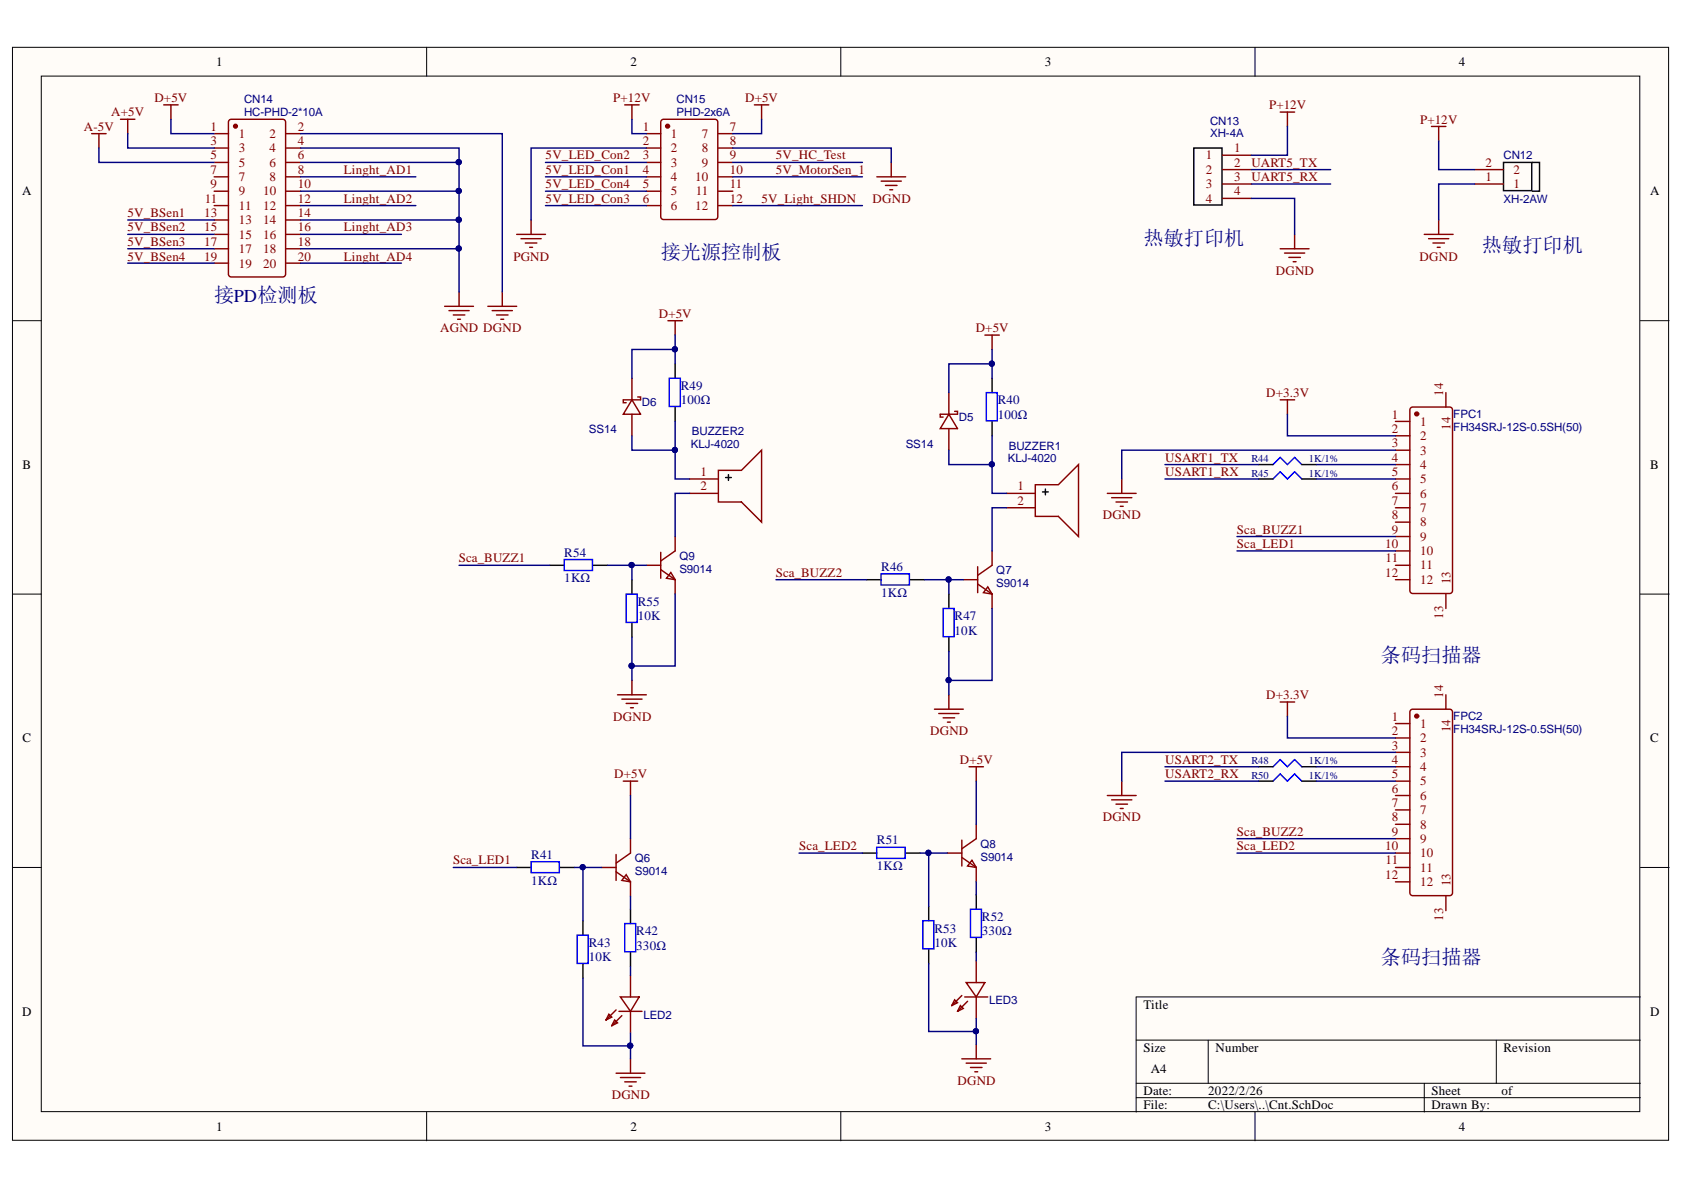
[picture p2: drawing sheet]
<svg xmlns="http://www.w3.org/2000/svg" width="297mm" height="210mm" viewBox="0 0 297 210" stroke-linecap="round" stroke-linejoin="round" font-family="sans-serif">
<defs><g id="words">
<g font-size="3.5" fill="#000080">
<text x="116.5" y="45.7">接光源控制板</text>
<text x="201.7" y="43.2">热敏打印机</text>
<text x="261.4" y="44.4">热敏打印机</text>
<text x="37.8" y="53.3">接PD检测板</text>
<text x="243.6" y="116.8">条码扫描器</text>
<text x="243.6" y="170.1">条码扫描器</text>
</g>
<g font-size="2.3">
<text x="38.1" y="11.7">1</text>
<text x="111.2" y="11.7">2</text>
<text x="184.3" y="11.7">3</text>
<text x="257.3" y="11.7">4</text>
<text x="3.9" y="34.5">A</text>
<text x="291.1" y="34.5">A</text>
<text x="4" y="82.7">B</text>
<text x="291.1" y="82.7">B</text>
<text x="4" y="130.9">C</text>
<text x="291.1" y="130.9">C</text>
<text x="3.9" y="179.2">D</text>
<text x="201.7" y="177.9">Title</text>
<text x="291.1" y="179.2">D</text>
<text x="201.7" y="185.5">Size</text>
<text x="214.4" y="185.5">Number</text>
<text x="265.2" y="185.5">Revision</text>
<text x="203" y="189.3">A4</text>
<text x="201.7" y="193.1">Date:</text>
<text x="201.7" y="195.7">File:</text>
<text x="213.1" y="193.1">2022/2/26</text>
<text x="213.1" y="195.7">C:\Users\..\Cnt.SchDoc</text>
<text x="252.5" y="193.1">Sheet</text>
<text x="252.5" y="195.7">Drawn By:</text>
<text x="264.8" y="193.1">of</text>
<text x="38.1" y="199.5">1</text>
<text x="111.2" y="199.5">2</text>
<text x="184.3" y="199.5">3</text>
<text x="257.3" y="199.5">4</text>
</g>
<g font-size="2.3" fill="#800000">
<text x="27.2" y="18">D+5V</text>
<text x="108.2" y="18">P+12V</text>
<text x="131.4" y="18">D+5V</text>
<text x="14.8" y="23.1">A-5V</text>
<text x="19.6" y="20.5">A+5V</text>
<text x="223.9" y="19.3">P+12V</text>
<text x="250.5" y="21.8">P+12V</text>
<text x="96.2" y="28.1">5V_LED_Con2</text>
<text x="136.8" y="28.1">5V_HC_Test</text>
<text x="220.7" y="29.4">UART5_TX</text>
<text x="60.6" y="30.7">Linght_AD1</text>
<text x="60.6" y="35.7">Linght_AD2</text>
<text x="96.2" y="33.2">5V_LED_Con4</text>
<text x="96.2" y="35.7">5V_LED_Con3</text>
<text x="96.2" y="30.7">5V_LED_Con1</text>
<text x="134.3" y="35.7">5V_Light_SHDN</text>
<text x="136.8" y="30.7">5V_MotorSen_1</text>
<text x="153.9" y="35.7">DGND</text>
<text x="220.7" y="31.9">UART5_RX</text>
<text x="22.5" y="38.3">5V_BSen1</text>
<text x="22.5" y="40.8">5V_BSen2</text>
<text x="60.6" y="40.8">Linght_AD3</text>
<text x="22.5" y="43.4">5V_BSen3</text>
<text x="22.5" y="46">5V_BSen4</text>
<text x="60.6" y="46">Linght_AD4</text>
<text x="90.6" y="46">PGND</text>
<text x="250.4" y="46">DGND</text>
<text x="225" y="48.5">DGND</text>
<text x="77.6" y="58.6">AGND DGND</text>
<text x="116.2" y="56.1">D+5V</text>
<text x="172.1" y="58.6">D+5V</text>
<text x="223.4" y="70">D+3.3V</text>
<text x="205.5" y="81.4">USART1_TX</text>
<text x="205.5" y="84">USART1_RX</text>
<text x="194.5" y="91.6">DGND</text>
<text x="218.2" y="94.1">Sca_BUZZ1</text>
<text x="80.9" y="99.2">Sca_BUZZ1</text>
<text x="136.8" y="101.7">Sca_BUZZ2</text>
<text x="218.2" y="96.6">Sca_LED1</text>
<text x="223.4" y="123.3">D+3.3V</text>
<text x="108.2" y="127.1">DGND</text>
<text x="164.1" y="129.7">DGND</text>
<text x="108.3" y="137.3">D+5V</text>
<text x="169.3" y="134.7">D+5V</text>
<text x="205.5" y="134.7">USART2_TX</text>
<text x="205.5" y="137.3">USART2_RX</text>
<text x="141" y="150">Sca_LED2</text>
<text x="194.5" y="144.9">DGND</text>
<text x="218.2" y="147.4">Sca_BUZZ2</text>
<text x="218.2" y="150">Sca_LED2</text>
<text x="79.9" y="152.5">Sca_LED1</text>
<text x="168.9" y="191.3">DGND</text>
<text x="107.9" y="193.9">DGND</text>
</g>
<g font-size="2.3" fill="#800">
<text x="37.1" y="23.1">1</text>
<text x="52.5" y="23.1">2</text>
<text x="113.4" y="23.1">1</text>
<text x="128.7" y="23.1">7</text>
<text x="37.1" y="25.6">3</text>
<text x="37.1" y="28.1">5</text>
<text x="42.1" y="24.3">1</text>
<text x="42.1" y="26.9">3</text>
<text x="42.1" y="29.4">5</text>
<text x="47.5" y="29.4">6</text>
<text x="47.5" y="26.9">4</text>
<text x="47.5" y="24.3">2</text>
<text x="52.5" y="28.1">6</text>
<text x="52.5" y="25.6">4</text>
<text x="113.4" y="25.6">2</text>
<text x="113.4" y="28.1">3</text>
<text x="118.3" y="24.3">1</text>
<text x="118.3" y="26.9">2</text>
<text x="118.3" y="29.4">3</text>
<text x="123.8" y="24.3">7</text>
<text x="123.8" y="26.9">8</text>
<text x="123.8" y="29.4">9</text>
<text x="128.7" y="25.6">8</text>
<text x="128.7" y="28.1">9</text>
<text x="212.7" y="28.1">1</text>
<text x="217.7" y="26.9">1</text>
<text x="217.7" y="29.4">2</text>
<text x="262" y="29.4">2</text>
<text x="36.1" y="35.7">11</text>
<text x="37.1" y="30.7">7</text>
<text x="37.1" y="33.2">9</text>
<text x="42.1" y="31.9">7</text>
<text x="42.1" y="34.5">9</text>
<text x="46.4" y="34.5">10</text>
<text x="47.5" y="31.9">8</text>
<text x="52.5" y="35.7">12</text>
<text x="52.5" y="33.2">10</text>
<text x="52.5" y="30.7">8</text>
<text x="113.4" y="30.7">4</text>
<text x="113.4" y="33.2">5</text>
<text x="113.4" y="35.7">6</text>
<text x="118.3" y="31.9">4</text>
<text x="118.3" y="34.5">5</text>
<text x="122.6" y="31.9">10</text>
<text x="122.7" y="34.5">11</text>
<text x="128.7" y="30.7">10</text>
<text x="128.7" y="33.2">11</text>
<text x="128.7" y="35.7">12</text>
<text x="212.7" y="30.7">2</text>
<text x="212.7" y="33.2">3</text>
<text x="212.7" y="35.7">4</text>
<text x="217.7" y="31.9">3</text>
<text x="217.7" y="34.5">4</text>
<text x="262" y="31.9">1</text>
<text x="267" y="33.2">1</text>
<text x="267" y="30.7">2</text>
<text x="36" y="38.3">13</text>
<text x="36" y="40.8">15</text>
<text x="42.1" y="37">11</text>
<text x="42.1" y="39.5">13</text>
<text x="46.4" y="39.5">14</text>
<text x="46.4" y="37">12</text>
<text x="52.5" y="40.8">16</text>
<text x="52.5" y="38.3">14</text>
<text x="118.3" y="37">6</text>
<text x="122.6" y="37">12</text>
<text x="36" y="43.4">17</text>
<text x="36" y="46">19</text>
<text x="42.1" y="42.1">15</text>
<text x="42.1" y="44.7">17</text>
<text x="42.1" y="47.2">19</text>
<text x="46.4" y="47.2">20</text>
<text x="46.4" y="44.7">18</text>
<text x="46.4" y="42.1">16</text>
<text x="52.5" y="46">20</text>
<text x="52.5" y="43.4">18</text>
<text x="254.6" y="69.8" transform="rotate(-90 254.6 69.8)">14</text>
<text x="245.5" y="73.8">1</text>
<text x="245.5" y="76.4">2</text>
<text x="250.5" y="75.1">1</text>
<text x="250.5" y="77.6">2</text>
<text x="255.8" y="75.9" transform="rotate(-90 255.8 75.9)">14</text>
<text x="123.6" y="84">1</text>
<text x="245.5" y="78.9">3</text>
<text x="245.5" y="81.4">4</text>
<text x="245.5" y="84">5</text>
<text x="250.5" y="80.2">3</text>
<text x="250.5" y="82.7">4</text>
<text x="123.6" y="86.5">2</text>
<text x="179.5" y="89">2</text>
<text x="179.5" y="86.5">1</text>
<text x="245.5" y="86.5">6</text>
<text x="245.5" y="89">7</text>
<text x="250.5" y="85.2">5</text>
<text x="250.5" y="87.8">6</text>
<text x="245.5" y="91.6">8</text>
<text x="245.5" y="94.1">9</text>
<text x="250.5" y="90.3">7</text>
<text x="250.5" y="92.8">8</text>
<text x="250.5" y="95.4">9</text>
<text x="244.3" y="96.6">10</text>
<text x="244.3" y="101.7">12</text>
<text x="244.4" y="99.2">11</text>
<text x="250.5" y="97.9">10</text>
<text x="250.5" y="100.4">11</text>
<text x="250.5" y="103">12</text>
<text x="255.8" y="103" transform="rotate(-90 255.8 103)">13</text>
<text x="254.6" y="109.1" transform="rotate(-90 254.6 109.1)">13</text>
<text x="254.6" y="123.1" transform="rotate(-90 254.6 123.1)">14</text>
<text x="245.5" y="127.1">1</text>
<text x="245.5" y="129.7">2</text>
<text x="250.5" y="128.4">1</text>
<text x="250.5" y="130.9">2</text>
<text x="255.8" y="129.2" transform="rotate(-90 255.8 129.2)">14</text>
<text x="245.5" y="132.2">3</text>
<text x="245.5" y="134.7">4</text>
<text x="245.5" y="137.3">5</text>
<text x="250.5" y="133.5">3</text>
<text x="250.5" y="136">4</text>
<text x="245.5" y="139.8">6</text>
<text x="245.5" y="142.4">7</text>
<text x="250.5" y="138.5">5</text>
<text x="250.5" y="141.1">6</text>
<text x="250.5" y="143.6">7</text>
<text x="244.3" y="150">10</text>
<text x="245.5" y="144.9">8</text>
<text x="245.5" y="147.4">9</text>
<text x="250.5" y="146.2">8</text>
<text x="250.5" y="148.7">9</text>
<text x="244.3" y="155">12</text>
<text x="244.4" y="152.5">11</text>
<text x="250.5" y="151.2">10</text>
<text x="250.5" y="153.8">11</text>
<text x="250.5" y="156.3">12</text>
<text x="255.8" y="156.3" transform="rotate(-90 255.8 156.3)">13</text>
<text x="254.6" y="162.4" transform="rotate(-90 254.6 162.4)">13</text>
</g>
<g font-size="2.3" fill="#000080">
<text x="120.1" y="68.8">R49</text>
<text x="120.1" y="71.3">100Ω</text>
<text x="176" y="71.3">R40</text>
<text x="176" y="73.8">100Ω</text>
<text x="99.5" y="98.2">R54</text>
<text x="155.4" y="100.7">R46</text>
<text x="99.5" y="102.7">1KΩ</text>
<text x="112.5" y="106.9">R55</text>
<text x="155.4" y="105.3">1KΩ</text>
<text x="112.5" y="109.4">10K</text>
<text x="168.4" y="109.4">R47</text>
<text x="168.4" y="111.9">10K</text>
<text x="154.7" y="148.9">R51</text>
<text x="93.7" y="151.5">R41</text>
<text x="154.7" y="153.5">1KΩ</text>
<text x="93.7" y="156">1KΩ</text>
<text x="103.9" y="167">R43</text>
<text x="112.2" y="165">R42</text>
<text x="112.2" y="167.5">330Ω</text>
<text x="164.8" y="164.5">R53</text>
<text x="164.8" y="167">10K</text>
<text x="173.2" y="162.4">R52</text>
<text x="173.2" y="165">330Ω</text>
<text x="103.9" y="169.6">10K</text>
</g>
<g font-size="2" fill="#000080">
<text x="43" y="18.2">CN14</text>
<text x="43" y="20.4">HC-PHD-2*10A</text>
<text x="119.3" y="18.2">CN15</text>
<text x="119.3" y="20.4">PHD-2x6A</text>
<text x="213.5" y="22.1">CN13</text>
<text x="213.5" y="24.2">XH-4A</text>
<text x="265.2" y="28">CN12</text>
<text x="265.2" y="35.8">XH-2AW</text>
<text x="113.2" y="71.6">D6</text>
<text x="103.9" y="76.5">SS14</text>
<text x="122" y="76.8">BUZZER2</text>
<text x="169.1" y="74.2">D5</text>
<text x="256.3" y="73.7">FPC1</text>
<text x="256.3" y="75.9">FH34SRJ-12S-0.5SH(50)</text>
<text x="121.9" y="79">KLJ-4020</text>
<text x="159.8" y="79">SS14</text>
<text x="177.8" y="81.5">KLJ-4020</text>
<text x="177.9" y="79.3">BUZZER1</text>
<text x="119.8" y="98.8">Q9</text>
<text x="119.8" y="101">S9014</text>
<text x="175.7" y="101.3">Q7</text>
<text x="175.7" y="103.6">S9014</text>
<text x="256.3" y="127">FPC2</text>
<text x="256.3" y="129.3">FH34SRJ-12S-0.5SH(50)</text>
<text x="172.9" y="149.5">Q8</text>
<text x="112" y="152.1">Q6</text>
<text x="112" y="154.3">S9014</text>
<text x="172.9" y="151.8">S9014</text>
<text x="113.5" y="179.8">LED2</text>
<text x="174.5" y="177.2">LED3</text>
</g>
<g font-size="1.9" fill="#000080">
<text x="220.7" y="81.5">R44</text>
<text x="230.9" y="81.5">1K/1%</text>
<text x="220.7" y="84.1">R45</text>
<text x="230.9" y="84.1">1K/1%</text>
<text x="220.7" y="134.8">R48</text>
<text x="220.7" y="137.4">R50</text>
<text x="230.9" y="134.8">1K/1%</text>
<text x="230.9" y="137.4">1K/1%</text>
</g>
</g></defs>
<g fill="#fffcf8" stroke="#000" stroke-width=".18">
<path d="M2.2 8.3h292.1v192.8h-292.1z"/>
<path d="M7.3 13.4h281.9v182.7h-281.9z"/>
</g>
<g fill="none" stroke="#000" stroke-width=".18">
<path d="M75.3 8.3v5.1M148.3 8.3v5.1M221.4 8.3v5.1M2.2 56.6h5.1M289.3 56.6h5.1M2.2 104.8h5.1M289.3 104.8h5.1M2.2 153h5.1M289.3 153h5.1M289.3 175.9h-88.9v20.3M75.3 196.2v5M148.3 196.2v5"/>
<path d="M200.4 183.5h88.9M200.4 191.1h88.9M200.4 193.6h88.9M213.1 183.5v7.6M221.4 196.2v5M251.2 191.1v5.1M263.9 183.5v7.6"/>
</g>
<g fill="none" stroke="#800000" stroke-width=".25">
<path d="M28.9 18.5h2.5M30.2 18.5v2.5M110.2 18.5h2.5M111.5 18.5v2.5M133.1 18.5h2.5M134.3 18.5v2.5M225.8 19.8h2.6M227.1 19.8v2.5M16.2 23.6h2.5M17.4 23.6v2.5M21.3 21h2.5M22.5 21v2.6"/>
<path d="M93.7 38.8v2.5M154.7 31.2h5M155.4 32h3.6M156.2 32.7h2M157 33.5h.5M157.2 28.7v2.5M252.5 22.3h2.5M253.8 22.3v2.5M253.8 38.8v2.5M78.4 54h5.1M79.2 54.8h3.6M80 55.6h2"/>
<path d="M80.7 56.3h.5M81 51.5v2.5M86.1 54h5M86.8 54.8h3.6M87.6 55.6h2M88.3 56.3h.6M88.6 51.5v2.5M91.1 41.3h5.1M91.9 42.1h3.6M92.7 42.9h2M93.4 43.6h.5M117.8 56.6h2.6"/>
<path d="M119.1 56.6v2.5M173.7 59.1h2.6M175 59.1v2.5M225.8 43.9h5.1M226.6 44.6h3.5M227.3 45.4h2.1M228.1 46.2h.5M228.4 41.3v2.6M251.2 41.3h5.1M252 42.1h3.5M252.8 42.9h2M253.5 43.6h.5"/>
<path d="M225.8 70.5h2.6M227.1 70.5v2.6M195.3 87h5.1M196.1 87.8h3.5M196.8 88.5h2.1M197.6 89.3h.5M197.9 84.5v2.5M108.9 122.6h5.1M109.7 123.3h3.5M109.9 137.8h2.6M110.4 124.1h2.1M111.2 137.8v2.5"/>
<path d="M111.2 124.8h.5M111.5 120v2.6M164.8 125.1h5.1M165.6 125.9h3.5M166.4 126.6h2M167.1 127.4h.5M167.4 122.6v2.5M170.9 135.2h2.6M172.2 135.2v2.6M197.9 137.8v2.5M225.8 123.8h2.6M227.1 123.8v2.6"/>
<path d="M195.3 140.3h5.1M196.1 141.1h3.5M196.8 141.8h2.1M197.6 142.6h.5M108.7 189.3h5.1M109.4 190.1h3.6M110.2 190.8h2M111 191.6h.5M111.2 186.8v2.5M169.7 186.8h5M170.4 187.5h3.6M171.2 188.3h2"/>
<path d="M171.9 189.1h.6M172.2 184.2v2.6"/>
</g>
<g fill="none" stroke="#800" stroke-width=".25">
<path d="M37.8 23.6h2.5M37.8 26.1h2.5M37.8 28.7h2.5M37.8 31.2h2.5M37.8 38.8h2.5M37.8 33.7h2.5M37.8 36.3h2.5M40.4 21.3l.4-.3h9.1l.4 .3 .1 27-.3 .5-9.3 .1-.4-.3zM50.5 23.6h2.5M50.5 26.1h2.5M50.5 28.7h2.5M50.5 31.2h2.5"/>
<path d="M50.5 38.8h2.5M50.5 33.7h2.5M50.5 36.3h2.5M114 23.6h2.5M114 26.1h2.5M114 28.7h2.5M114 31.2h2.5M114 33.7h2.5M114 36.3h2.5M116.6 21.3l.5-.3h9l.4 .3 .1 16.9-.2 .5h-9.3l-.5-.2zM126.7 23.6h2.6M126.7 26.1h2.6"/>
<path d="M126.7 28.7h2.6M126.7 31.2h2.6M126.7 33.7h2.6M126.7 36.3h2.6M215.7 32.5h5M215.7 29.9h5M215.7 27.4h5M215.7 35h5M260.1 32.5h5.1M260.1 29.9h5.1M37.8 46.4h2.5M37.8 43.9h2.5"/>
<path d="M37.8 41.3h2.5M50.5 46.4h2.5M50.5 43.9h2.5M50.5 41.3h2.5M111.5 70.5l1.5 2.6h-3.1zM111.5 66.7v3.8M111.5 73.1v3.8M112.5 70h.5v.5h-3.1v.5h.5M167.4 73.1l1.5 2.5h-3.1zM167.4 69.3v3.8M167.4 75.6v3.8M168.4 72.6h.5v.5h-3.1v.5h.6"/>
<path d="M246.1 74.3h2.6M246.1 76.9h2.6M246.1 79.4h2.6M248.8 72l.4-.2h6.5l.4 .2 .1 .3v31.9l-.2 .4-.3 .1h-6.5l-.4-.3-.1-.2zM255 69.3v2.5M114 99.7h2.5M116.5 97.4v4.6M119.1 94.6v2.6l-2.6 1.8M121.6 84.5h5.1M121.6 87h5.1M126.7 83h4.1l3.5-3.6v12.7l-3.5-3.6h-4.1zM172.5 100v4.5"/>
<path d="M175 97.2v2.5l-2.5 1.8M177.5 87h5.1M177.5 89.6h5.1M182.6 85.5h4.1l3.5-3.6v12.7l-3.5-3.5h-4.1zM246.1 81.9h2.6M246.1 84.5h2.6M246.1 87h2.6M246.1 89.6h2.6M246.1 92.1h2.6M246.1 94.6h2.6M246.1 97.2h2.6M246.1 99.7h2.6"/>
<path d="M116.5 100.5l2.6 1.8M118.3 101l.8 1.3-1.5-.3zM119.1 102.3v2.5M169.9 102.3h2.6M172.5 103l2.5 1.8M174.2 103.5l.8 1.3-1.5-.3zM175 104.8v2.5M246.1 102.3h2.6M255 104.8v2.5M246.1 127.6h2.6M246.1 130.2h2.6M246.1 132.7h2.6"/>
<path d="M246.1 135.2h2.6M246.1 137.8h2.6M248.8 125.3l.4-.2h6.5l.3 .1 .2 .4v31.9l-.2 .4-.3 .1h-6.5l-.3-.1-.2-.4zM255 122.6v2.5M106.1 153h2.6M108.7 153.8l2.5 1.7M108.7 150.7v4.6M110.4 154.3l.8 1.2-1.5-.2zM111.2 147.9v2.6l-2.5 1.7M111.2 155.5v2.6M167.1 150.5h2.6M169.7 151.2l2.5 1.8"/>
<path d="M169.7 148.2v4.6M171.4 151.7l.8 1.3-1.5-.2zM172.2 145.4v2.5l-2.5 1.8M172.2 153v2.5M246.1 153h2.6M246.1 140.3h2.6M246.1 142.9h2.6M246.1 145.4h2.6M246.1 147.9h2.6M246.1 150.5h2.6M246.1 155.5h2.6M255 158.1v2.5"/>
<path d="M107.4 178.9l.5 .5-1 .5zM108.4 179.9l.5 .5-1 .5zM108.7 178.1l-1.8 1.8M109.2 178.4h4M109.4 175.9h3.3l-1.5 2.5zM109.7 179.2l-1.8 1.7M111.2 172v3.9M111.2 178.4v3.8M168.4 176.4l.5 .5-1 .5zM169.4 177.4l.5 .5-1 .5zM169.7 175.6l-1.8 1.8M170.2 175.9h4"/>
<path d="M170.4 173.3h3.3l-1.5 2.6zM170.7 176.6l-1.8 1.8M172.2 169.5v3.8M172.2 175.9v3.8"/>
</g>
<g fill="#800" stroke="#800" stroke-width=".25">
<circle cx="249.9" cy="73" r=".34"/>
<circle cx="249.9" cy="126.3" r=".34"/>
<circle cx="41.5" cy="22.3" r=".33"/>
<circle cx="117.8" cy="22.3" r=".34"/>
</g>
<g fill="none" stroke="#00f" stroke-width=".25">
<path d="M118 66.7h2v5h-2zM174 69.3h1.9v4.9h-1.9zM99.5 98.7h5v1.9h-5zM224.5 81.9l1.3-1.2 1.3 1.2 1.3-1.2 1.2 1.2M224.5 84.5l1.3-1.3 1.3 1.3 1.3-1.3 1.2 1.3M110.4 104.8h2v5h-2zM155.4 101.2h5v2h-5zM166.4 107.3h1.9v5h-1.9zM224.5 135.2l1.3-1.2 1.3 1.2 1.3-1.2 1.2 1.2M224.5 137.8l1.3-1.3 1.3 1.3 1.3-1.3 1.2 1.3M93.7 152h5v1.9h-5zM154.6 149.5h5v1.9h-5z"/>
<path d="M101.8 164.9h1.9v5h-1.9zM110.2 162.9h1.9v5h-1.9zM162.8 162.4h1.9v5h-1.9zM171.2 160.4h1.9v4.9h-1.9z"/>
</g>
<g fill="none" stroke="#000" stroke-width=".25">
<path d="M210.6 26.1h4.9v10.1h-4.9zM265.2 28.7h5v4.9h-5zM270.3 28.7h1.3v5h-1.3M119.1 64.2v2.5M119.1 71.8v2.5M175 66.7v2.6M175 74.3v2.6M97 99.7h2.5M104.6 99.7h2.5M128 84.2h1M128.5 83.7v1M183.9 86.8h1"/>
<path d="M184.4 86.3v1M222 81.9h2.5M222 84.5h2.5M229.6 81.9h2.6M229.6 84.5h2.6M111.5 102.3v2.5M111.5 109.9v2.5M152.9 102.3h2.5M160.5 102.3h2.5M167.4 104.8v2.5M167.4 112.4v2.5M222 135.2h2.5"/>
<path d="M222 137.8h2.5M229.6 135.2h2.6M229.6 137.8h2.6M91.1 153h2.6M98.8 153h2.5M152.1 150.5h2.6M159.7 150.5h2.6M163.8 159.9v2.5M172.2 157.8v2.6M102.8 162.4v2.5M102.8 170v2.6M111.2 160.4v2.5"/>
<path d="M111.2 168v2.5M163.8 167.5v2.5M172.2 165.4v2.6"/>
</g>
<g fill="none" stroke="#000080" stroke-width=".25">
<path d="M17.4 26.1v2.6h20.4M22.5 23.6v2.5h15.3M22.5 38.8h15.3M30.2 21v2.6h7.6M53 23.6h35.6v27.9M53 26.1h28v2.6h-28M53 33.7h28v17.8M53 31.2h20.3M53 36.3h20.3M53 38.8h28M81 28.7v5M96.2 28.7h17.8"/>
<path d="M96.2 31.2h17.8M96.2 36.3h17.8M96.2 33.7h17.8M111.5 21v2.6h2.5M114 26.1h-20.3v12.7M129.3 26.1h27.9v2.6M129.3 28.7h22.8M129.3 31.2h22.8M129.3 36.3h22.8M134.3 21v2.6h-5M220.7 35h7.7v6.3M220.7 29.9h14"/>
<path d="M220.7 32.5h14M227.1 22.3v5.1h-6.4M253.8 24.8v5.1h6.3M260.1 32.5h-6.3v6.3M22.5 43.9h15.3M22.5 46.4h15.3M22.5 41.3h15.3M53 43.9h28M53 46.4h17.8M53 41.3h17.8M119.1 59.1v5.1M111.5 76.9v2.5h7.6"/>
<path d="M119.1 61.6h-7.6v5.1M119.1 74.3v10.2h2.5M167.4 79.4v2.5h7.6M175 64.2h-7.6v5.1M175 76.9v10.1h2.5M175 61.6v5.1M227.1 73.1v3.8h19M246.1 79.4h-48.2v5.1M81 99.7h16M107.1 99.7h6.9M111.5 99.7v2.6M121.6 87h-2.5v7.6"/>
<path d="M177.5 89.6h-2.5v7.6M205.5 84.5h16.5M205.5 81.9h16.5M218.2 94.6h27.9M218.2 97.2h27.9M232.2 84.5h13.9M232.2 81.9h13.9M111.5 117.5v2.5M119.1 104.8v12.7h-7.6v-5.1M136.9 102.3h16M163 102.3h6.9M167.4 102.3v2.5"/>
<path d="M175 107.3v12.7h-7.6v-5.1M167.4 120v2.6M172.2 137.8v7.6M205.5 137.8h16.5M205.5 135.2h16.5M227.1 126.4v3.8h19M232.2 137.8h13.9M232.2 135.2h13.9M246.1 132.7h-48.2v5.1M80 153h11.1M101.3 153h4.8M102.8 153v9.4"/>
<path d="M111.2 140.3v7.6M111.2 158.1v2.3M140.9 150.5h11.2M162.3 150.5h4.8M163.8 150.5v9.4M172.2 155.5v2.3M218.2 147.9h27.9M218.2 150.5h27.9M102.8 172.6v11.9h8.4M111.2 170.5v1.5M163.8 170v11.9h8.4M172.2 179.7v4.5"/>
<path d="M172.2 168v1.5M111.2 182.2v4.6"/>
</g>
<g fill="#000080" stroke="#000080" stroke-width=".18">
<circle cx="80.9" cy="28.6" r=".46"/>
<circle cx="102.8" cy="153" r=".46"/>
<circle cx="111.1" cy="184.4" r=".47"/>
<circle cx="167.3" cy="102.2" r=".46"/>
<circle cx="167.3" cy="120" r=".46"/>
<circle cx="174.9" cy="81.9" r=".46"/>
<circle cx="174.9" cy="64.1" r=".46"/>
<circle cx="163.8" cy="150.4" r=".46"/>
<circle cx="172.1" cy="181.9" r=".46"/>
<circle cx="111.4" cy="99.7" r=".46"/>
<circle cx="111.4" cy="117.4" r=".47"/>
<circle cx="119" cy="79.4" r=".46"/>
<circle cx="119" cy="61.6" r=".46"/>
<circle cx="80.9" cy="33.7" r=".46"/>
<circle cx="80.9" cy="38.8" r=".47"/>
<circle cx="80.9" cy="43.8" r=".46"/>
</g>
<use href="#words"/>
</svg>
